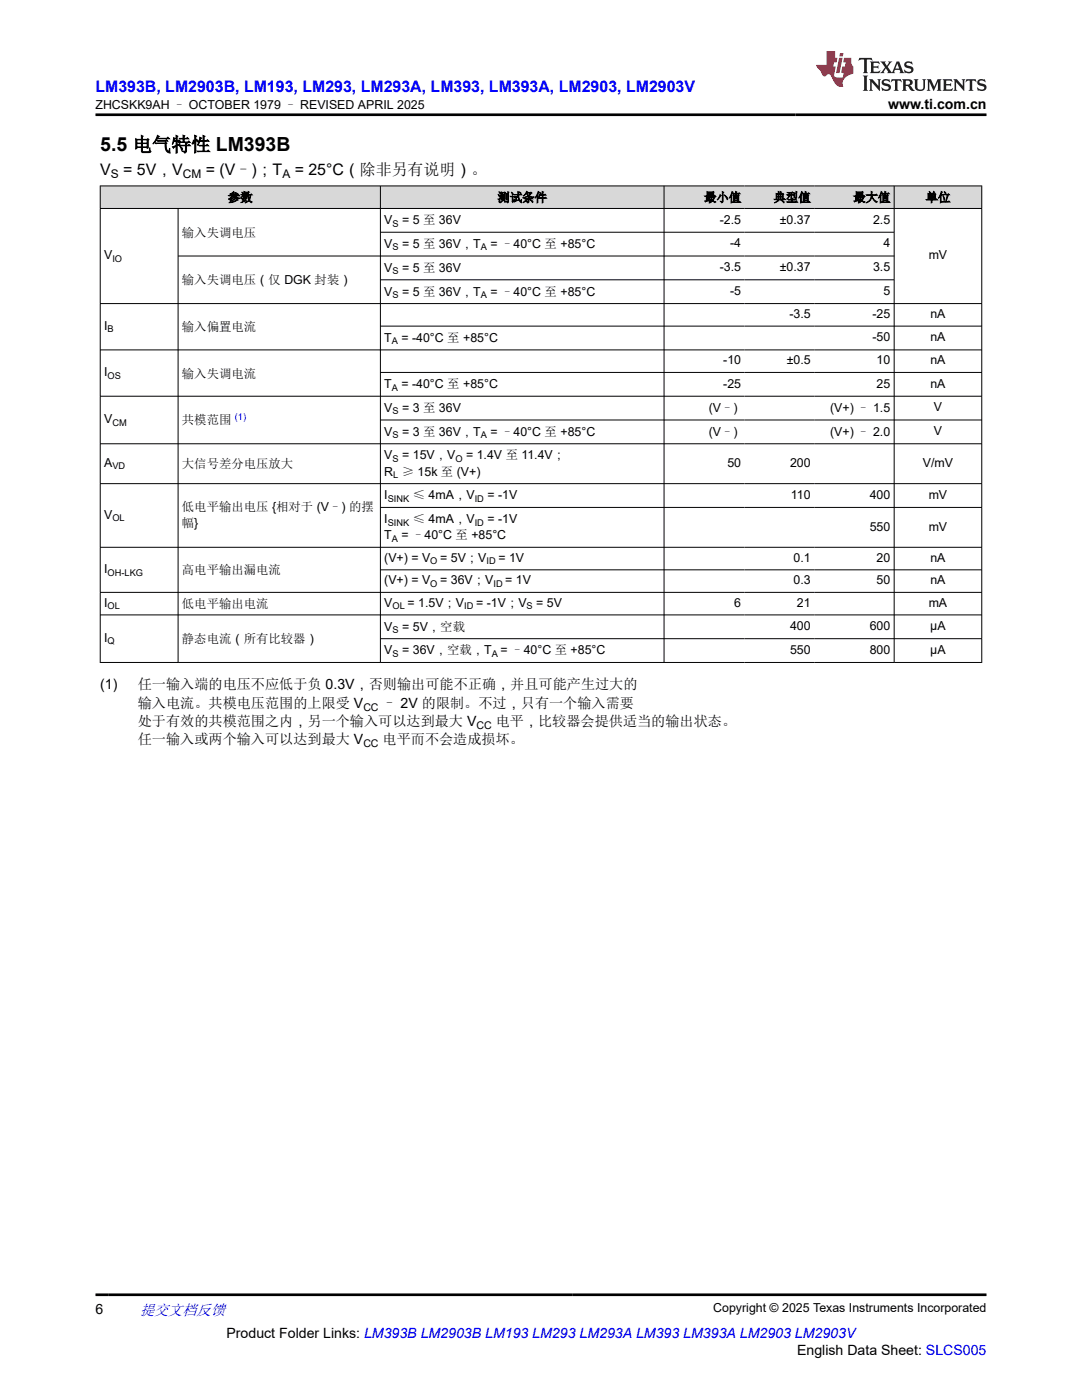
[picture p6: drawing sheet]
<svg xmlns="http://www.w3.org/2000/svg" width="216mm" height="279mm" viewBox="0 0 216 279" stroke-linecap="round" stroke-linejoin="round" font-family="sans-serif">
<defs><g id="words">
<text font-size="3.9" x="20" y="30.2">5.5 电气特性 LM393B</text>
<text font-size="3.2" fill="#00f" x="19" y="18.3">LM393B, LM2903B, LM193, LM293, LM293A, LM393, LM393A, LM2903, LM2903V</text>
<g font-size="3.2">
<text x="20" y="34.9">V</text>
<text x="24.6" y="34.9">= 5V，V</text>
<text x="41.1" y="34.9">= (V–)；T</text>
<text x="58.8" y="34.9">= 25°C（除非另有说明）。</text>
</g>
<text font-size="3" fill="#00f" x="27.9" y="262.4">提交文档反馈</text>
<g font-size="2.8">
<text x="177.2" y="21.7">www.ti.com.cn</text>
<text x="20" y="137.6">(1)</text>
<text x="27.5" y="137.6">任一输入端的电压不应低于负 0.3V，否则输出可能不正确，并且可能产生过大的</text>
<text x="27.5" y="141.2">输入电流。共模电压范围的上限受 V</text>
<text x="76.3" y="141.2">– 2V 的限制。不过，只有一个输入需要</text>
<text x="27.5" y="144.9">处于有效的共模范围之内，另一个输入可以达到最大 V</text>
<text x="27.5" y="148.6">任一输入或两个输入可以达到最大 V</text>
<text x="76.3" y="148.6">电平而不会造成损坏。</text>
<text x="98.9" y="144.9">电平，比较器会提供适当的输出状态。</text>
<text x="19" y="262.1">6</text>
<text x="45.2" y="266.9">Product Folder Links: LM393B LM2903B LM193 LM293 LM293A LM393 LM393A LM2903 LM2903V</text>
<text x="159" y="270.3">English Data Sheet: SLCS005</text>
</g>
<g font-size="2.5">
<text x="19" y="21.8">ZHCSKK9AH – OCTOBER 1979 – REVISED APRIL 2025</text>
<text x="45.5" y="40.2">参数</text>
<text x="99.3" y="40.2">测试条件</text>
<text x="140.5" y="40.2">最小值</text>
<text x="154.4" y="40.2">典型值</text>
<text x="170.2" y="40.2">最大值</text>
<text x="184.7" y="40.2">单位</text>
<text x="36.3" y="47.2">输入失调电压</text>
<text x="76.7" y="44.7">V</text>
<text x="80.2" y="44.7">= 5 至 36V</text>
<text x="143.6" y="44.6">-2.5</text>
<text x="155.6" y="44.6">±0.37</text>
<text x="174.2" y="44.6">2.5</text>
<text x="20.8" y="51.7">V</text>
<text x="76.7" y="49.5">V</text>
<text x="80.2" y="49.5">= 5 至 36V，T</text>
<text x="97.9" y="49.5">= –40°C 至 +85°C</text>
<text x="145.7" y="49.4">-4</text>
<text x="176.3" y="49.4">4</text>
<text x="185.3" y="51.7">mV</text>
<text x="36.3" y="56.6">输入失调电压（仅 DGK 封装）</text>
<text x="76.7" y="54.2">V</text>
<text x="76.7" y="59">V</text>
<text x="80.2" y="54.2">= 5 至 36V</text>
<text x="80.2" y="59">= 5 至 36V，T</text>
<text x="97.9" y="59">= –40°C 至 +85°C</text>
<text x="143.6" y="54.1">-3.5</text>
<text x="145.7" y="58.9">-5</text>
<text x="155.6" y="54.1">±0.37</text>
<text x="174.2" y="54.1">3.5</text>
<text x="176.3" y="58.9">5</text>
<text x="20.8" y="65.8">I</text>
<text x="157.5" y="63.5">-3.5</text>
<text x="174.1" y="63.5">-25</text>
<text x="185.6" y="63.5">nA</text>
<text x="36.3" y="66.1">输入偏置电流</text>
<text x="76.7" y="68.2">T</text>
<text x="80.1" y="68.2">= -40°C 至 +85°C</text>
<text x="174.1" y="68.1">-50</text>
<text x="185.6" y="68.1">nA</text>
<text x="20.8" y="75.1">I</text>
<text x="36.3" y="75.3">输入失调电流</text>
<text x="76.7" y="77.5">T</text>
<text x="80.1" y="77.5">= -40°C 至 +85°C</text>
<text x="144.3" y="72.7">-10</text>
<text x="144.3" y="77.3">-25</text>
<text x="157" y="72.7">±0.5</text>
<text x="174.9" y="72.7">10</text>
<text x="174.9" y="77.3">25</text>
<text x="185.6" y="72.7">nA</text>
<text x="185.6" y="77.3">nA</text>
<text x="76.7" y="82.2">V</text>
<text x="80.2" y="82.2">= 3 至 36V</text>
<text x="141.4" y="82.2">(V–)</text>
<text x="165.6" y="82.2">(V+) – 1.5</text>
<text x="186.3" y="82.1">V</text>
<text x="20.8" y="84.5">V</text>
<text x="36.3" y="84.6">共模范围</text>
<text x="76.7" y="87">V</text>
<text x="80.2" y="87">= 3 至 36V，T</text>
<text x="97.9" y="87">= –40°C 至 +85°C</text>
<text x="141.4" y="87">(V–)</text>
<text x="165.6" y="87">(V+) – 2.0</text>
<text x="186.3" y="86.8">V</text>
<text x="20.8" y="93.2">A</text>
<text x="36.3" y="93.4">大信号差分电压放大</text>
<text x="76.7" y="94.9">R ≥ 15k 至 (V+)</text>
<text x="76.7" y="91.7">V</text>
<text x="80.2" y="91.7">= 15V，V</text>
<text x="93" y="91.7">= 1.4V 至 11.4V；</text>
<text x="145.1" y="93.2">50</text>
<text x="157.6" y="93.2">200</text>
<text x="184.1" y="93.2">V/mV</text>
<text x="76.7" y="99.7">I</text>
<text x="82.4" y="99.7">≤ 4mA，V</text>
<text x="97.3" y="99.7">= -1V</text>
<text x="157.8" y="99.5">110</text>
<text x="173.5" y="99.5">400</text>
<text x="185.3" y="99.5">mV</text>
<text x="20.8" y="103.5">V</text>
<text x="36.3" y="102">低电平输出电压 {相对于 (V–) 的摆</text>
<text x="36.3" y="105.2">幅}</text>
<text x="76.7" y="107.6">T</text>
<text x="76.7" y="104.4">I</text>
<text x="80.1" y="107.6">= –40°C 至 +85°C</text>
<text x="82.4" y="104.4">≤ 4mA，V</text>
<text x="97.3" y="104.4">= -1V</text>
<text x="173.5" y="105.9">550</text>
<text x="185.3" y="105.9">mV</text>
<text x="76.7" y="112.1">(V+) = V</text>
<text x="87.8" y="112.1">= 5V；V</text>
<text x="99.5" y="112.1">= 1V</text>
<text x="158.3" y="112.1">0.1</text>
<text x="174.9" y="112.1">20</text>
<text x="185.6" y="112.1">nA</text>
<text x="20.8" y="114.4">I</text>
<text x="36.3" y="114.6">高电平输出漏电流</text>
<text x="76.7" y="116.6">(V+) = V</text>
<text x="87.8" y="116.6">= 36V；V</text>
<text x="100.8" y="116.6">= 1V</text>
<text x="158.3" y="116.6">0.3</text>
<text x="174.9" y="116.6">50</text>
<text x="185.6" y="116.6">nA</text>
<text x="20.8" y="121.1">I</text>
<text x="36.3" y="121.4">低电平输出电流</text>
<text x="76.7" y="121.1">V</text>
<text x="76.7" y="125.9">V</text>
<text x="80.2" y="125.9">= 5V，空载</text>
<text x="81.3" y="121.1">= 1.5V；V</text>
<text x="95" y="121.1">= -1V；V</text>
<text x="107" y="121.1">= 5V</text>
<text x="146.5" y="121.1">6</text>
<text x="157.6" y="125.7">400</text>
<text x="159" y="121.1">21</text>
<text x="173.5" y="125.7">600</text>
<text x="185.3" y="121.1">mA</text>
<text x="185.6" y="125.7">µA</text>
<text x="20.8" y="128.1">I</text>
<text x="36.3" y="128.2">静态电流（所有比较器）</text>
<text x="76.7" y="130.6">V</text>
<text x="80.2" y="130.6">= 36V，空载，T</text>
<text x="99.9" y="130.6">= –40°C 至 +85°C</text>
<text x="157.6" y="130.5">550</text>
<text x="173.5" y="130.5">800</text>
<text x="185.6" y="130.5">µA</text>
<text x="142.3" y="261.8">Copyright © 2025 Texas Instruments Incorporated</text>
</g>
<g font-size="2.4">
<text x="22.1" y="35.5">S</text>
<text x="36.5" y="35.5">CM</text>
<text x="56.3" y="35.5">A</text>
</g>
<g font-size="2.1">
<text x="72.5" y="141.8">CC</text>
<text x="72.5" y="149.1">CC</text>
<text x="95.1" y="145.5">CC</text>
</g>
<g font-size="1.9">
<text x="78.3" y="45.2">S</text>
<text x="22.4" y="52.2">IO</text>
<text x="78.3" y="50">S</text>
<text x="96" y="50">A</text>
<text x="78.3" y="54.7">S</text>
<text x="78.3" y="59.5">S</text>
<text x="96" y="59.5">A</text>
<text x="21.5" y="66.3">B</text>
<text x="78.2" y="68.7">A</text>
<text x="21.5" y="75.6">OS</text>
<text x="78.2" y="78">A</text>
<text x="78.3" y="82.7">S</text>
<text x="22.4" y="85">CM</text>
<text x="78.3" y="87.5">S</text>
<text x="96" y="87.5">A</text>
<text x="22.4" y="93.7">VD</text>
<text x="78.3" y="92.2">S</text>
<text x="78.5" y="95.4">L</text>
<text x="90.9" y="92.2">O</text>
<text x="77.4" y="100.2">SINK</text>
<text x="94.7" y="100.2">ID</text>
<text x="22.4" y="104">OL</text>
<text x="77.4" y="104.9">SINK</text>
<text x="94.7" y="104.9">ID</text>
<text x="78.2" y="108.1">A</text>
<text x="85.9" y="112.6">O</text>
<text x="97.1" y="112.6">ID</text>
<text x="21.5" y="114.9">OH-LKG</text>
<text x="85.9" y="117.1">O</text>
<text x="98.5" y="117.1">ID</text>
<text x="21.5" y="121.6">OL</text>
<text x="78.3" y="121.6">OL</text>
<text x="92.6" y="121.6">ID</text>
<text x="105.1" y="121.6">S</text>
<text x="21.5" y="128.6">Q</text>
<text x="78.3" y="126.3">S</text>
<text x="78.3" y="131.1">S</text>
<text x="98.1" y="131.1">A</text>
</g>
<text font-size="1.9" fill="#00f" x="46.9" y="83.8">(1)</text>
</g></defs>
<g fill="#d8d8d8">
<path d="M20 37.1h175.9v4.5h-175.9z" fill-rule="evenodd"/>
<path d="M20.1 37.2h55.7v4.3h-55.7z" fill-rule="evenodd"/>
<path d="M76 37.2h56.4v4.3h-56.4z" fill-rule="evenodd"/>
<path d="M132.6 37.2h16v4.3h-16z" fill-rule="evenodd"/>
<path d="M148.6 37.2h13.9v4.3h-13.9z" fill-rule="evenodd"/>
<path d="M162.5 37.2h15.9v4.3h-15.9z" fill-rule="evenodd"/>
<path d="M178.5 37.2h17.3v4.3h-17.3z" fill-rule="evenodd"/>
</g>
<g fill="none" stroke="#000" stroke-width=".2">
<path d="M19.9 37.1h176.1M20 37v95.3M75.9 37v95.3M132.5 37v95.3M178.4 37v95.3M195.9 37v95.3M19.9 41.6h176.1M35.5 41.6v90.7M75.9 46.3h102.6M75.9 55.8h102.6M178.5 51.1h-143M19.9 60.6h176.1"/>
<path d="M19.9 69.8h176.1M19.9 79.1h176.1M75.9 65.1h120.1M75.9 74.3h120.1M19.9 88.6h176.1M19.9 96.5h176.1M75.9 83.8h120.1M19.9 118.2h176.1M75.9 101.3h120.1M75.9 113.7h120.1M196 109.2h-176.1M19.9 122.7h176.1"/>
<path d="M19.9 132.2h176.1M75.9 127.5h120.1"/>
</g>
<path d="M171.5 11.6l-.2 .5 .5-.2h.6v.1v2.2l-.2 .4h1l-.2-.4v-2.2v-.1h.5l.6 .2-.2-.5zM173.6 12.3l.2 .4v1.5l-.2 .4h1.9l.1-.6a1.08 1.08 0 0 1-1.3 .2v-.7h.6l.4 .2v-.7l-.4 .2h-.6v-.5l.2-.2a1 1 0 0 1 1 .3l-.1-.5zM175.7 12.3l.9 1.1-1 1.2h.9l-.2-.2 .5-.8 .4 .8-.2 .2h1.6l-.2-.2 .2-.5h.9l.1 .5-.1 .2h.9l-.2-.3-.8-2h-.5l-.9 2.2-.9-1.1 .9-1.1h-.8l.2 .2-.4 .6-.4-.6 .2-.2zM179 12.7l.4 1h-.7zM180.7 12.4a.65 .65 0 0 0-.2 .7 .65 .65 0 0 0 .6 .5l.6 .1 .1 .3a.79 .79 0 0 1-.7 .4 .79 .79 0 0 1-.7-.5l.1 .7 .2-.1a.93 .93 0 0 0 1.1 .1 .93 .93 0 0 0 .4-1 1.46 1.46 0 0 0-1.2-.6l-.1-.3a1.09 1.09 0 0 1 1.2 .2l-.2-.6-.1 .1-.5-.2zM172.2 15.1l.2 .4v2.2l-.2 .4h1l-.2-.4v-2.2l.2-.4zM173.4 15.8l.2 .4v1.5l-.2 .4h.8l-.3-.4 .1-1.3 1.6 1.8v-2l.2-.4h-.7l.1 .2 .1 1.1-1.2-1.3zM176.2 15.9a.65 .65 0 0 0-.2 .8 .65 .65 0 0 0 .6 .4l.6 .2 .1 .2a.79 .79 0 0 1-.7 .4 .79 .79 0 0 1-.7-.5l.1 .7 .2-.1a.93 .93 0 0 0 1.1 .1 .93 .93 0 0 0 .4-.9 1.46 1.46 0 0 0-1.2-.6l-.1-.4a1.09 1.09 0 0 1 1.2 .2l-.1-.6-.2 .1-.5-.1zM177.9 15.8l-.1 .6a.63 .63 0 0 1 .8-.3v1.6l-.3 .4h1l-.2-.4v-1.6a.66 .66 0 0 1 .8 .3l-.1-.6zM180 15.8l.2 .4v1.5l-.2 .4h1l-.2-.2-.1-.7h.5l.1 .2a.79 .79 0 0 0 1.2 .6l-1-.9a.61 .61 0 0 0 .6-.6 .61 .61 0 0 0-.5-.7zM180.8 16.1h.1a.47 .47 0 0 1 .5 .1 .47 .47 0 0 1 .1 .5l-.1 .1-.7 .1zM182.3 15.8l.2 .2a2.27 2.27 0 0 0 .4 2 1.04 1.04 0 0 0 1.7-.7v-1.3l.2-.2h-.8l.2 .4v1.1a.6 .6 0 0 1-.6 .6 .6 .6 0 0 1-.6-.6v-1.1l.3-.4zM184.9 15.8l.2 .4v1.5l-.2 .4h.8l-.3-.4v-1.4l.9 1.9 .9-1.9v1.4l-.3 .4h1l-.2-.4v-1.5l.2-.4h-.8l-.7 1.5-.6-1.5zM188.1 15.8l.2 .4v1.5l-.2 .4h1.9l.1-.6a1.09 1.09 0 0 1-1.3 .2v-.7h.6l.4 .2v-.6l-.4 .2h-.6v-.6l.2-.1a1.01 1.01 0 0 1 1 .3l-.1-.6zM190.2 15.8l.3 .4v1.5l-.3 .4h.8l-.2-.4v-1.3l1.6 1.8v-2l.2-.4h-.7l.2 .2v1.1l-1.2-1.3zM192.8 15.8l-.1 .6a.63 .63 0 0 1 .8-.3v1.6l-.3 .4h1l-.2-.4v-1.6a.66 .66 0 0 1 .8 .3l-.1-.6zM195.2 15.9a.65 .65 0 0 0-.2 .8 .65 .65 0 0 0 .6 .4l.6 .2 .2 .2a.79 .79 0 0 1-.7 .4 .79 .79 0 0 1-.7-.5l.1 .7 .2-.1a.93 .93 0 0 0 1 .1 .93 .93 0 0 0 .5-.9 1.46 1.46 0 0 0-1.3-.6v-.4a1.09 1.09 0 0 1 1.2 .2l-.2-.6-.2 .1-.5-.1z" fill="#231f20"/>
<path d="M164.9 10.2v2.8h-2l.1 .3 .8 1a.95 .95 0 0 0 1 .9 .59 .59 0 0 1 .5-.4 .59 .59 0 0 1 .5 .4l.4 .7a1.59 1.59 0 0 0 2.1 1.4 1.61 1.61 0 0 1 1-2.3l1-.3-.1-1.5a1.59 1.59 0 0 1-.3-1.7h-1.5l-.2 .9h.6l-.2 .9h-.5l-.2 1v.2l.4 .1-.1 .9h-.7a.73 .73 0 0 1-1-.7l.3-1.5h-.5l.1-.9h.5l.2-.9h-.5v-1.3zM167.4 11.5l-.6 3.1h.7l.6-3.1zM167.6 10.6l-.1 .6h.7l.1-.6z" fill="#ed1c24"/>
<path d="M19 22.9h177.8M19 258.4h177.8" fill="none" stroke="#000" stroke-width=".53"/>
<use href="#words"/>
</svg>
